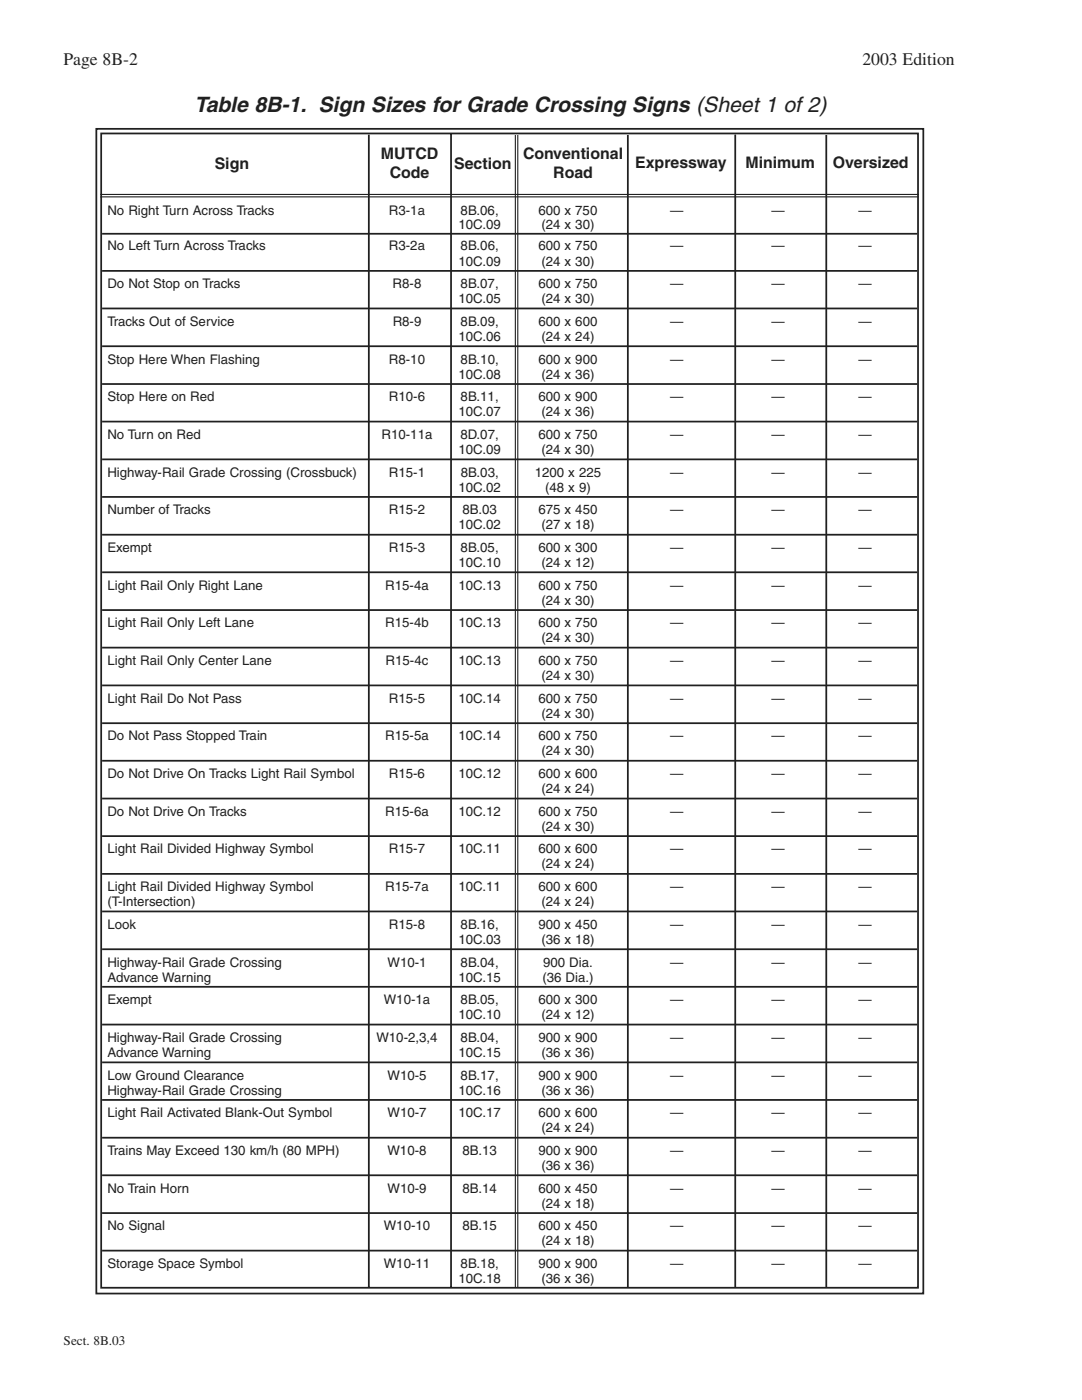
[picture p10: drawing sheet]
<svg xmlns="http://www.w3.org/2000/svg" width="216mm" height="279mm" viewBox="0 0 216 279" stroke-linecap="round" stroke-linejoin="round" font-family="sans-serif">
<defs><g id="words">
<text font-size="4.2" fill="#231f20" x="38.8" y="22.4">Table 8B-1. Sign Sizes for Grade Crossing Signs (Sheet 1 of 2)</text>
<g font-size="3.5" fill="#231f20">
<text x="12.7" y="13">Page 8B-2</text>
<text x="172.1" y="13">2003 Edition</text>
</g>
<g font-size="3.2" fill="#231f20">
<text x="42.8" y="33.6">Sign</text>
<text x="76" y="31.7">MUTCD</text>
<text x="77.8" y="35.5">Code</text>
<text x="90.6" y="33.6">Section</text>
<text x="104.4" y="31.7">Conventional</text>
<text x="110.4" y="35.5">Road</text>
<text x="126.7" y="33.6">Expressway</text>
<text x="148.7" y="33.6">Minimum</text>
<text x="166.2" y="33.6">Oversized</text>
</g>
<g font-size="2.6" fill="#231f20">
<text x="21.4" y="42.8">No Right Turn Across Tracks</text>
<text x="77.6" y="42.8">R3-1a</text>
<text x="91.5" y="45.6">10C.09</text>
<text x="91.9" y="42.8">8B.06,</text>
<text x="107.4" y="42.8">600 x 750</text>
<text x="108" y="45.6">(24 x 30)</text>
<text x="133.7" y="42.8">—</text>
<text x="153.9" y="42.8">—</text>
<text x="171.3" y="42.8">—</text>
<text x="21.4" y="50">No Left Turn Across Tracks</text>
<text x="77.6" y="50">R3-2a</text>
<text x="91.5" y="53">10C.09</text>
<text x="91.9" y="50">8B.06,</text>
<text x="107.4" y="50">600 x 750</text>
<text x="108" y="53">(24 x 30)</text>
<text x="133.8" y="50">—</text>
<text x="153.9" y="50">—</text>
<text x="171.3" y="50">—</text>
<text x="21.4" y="57.5">Do Not Stop on Tracks</text>
<text x="78.4" y="57.5">R8-8</text>
<text x="91.9" y="57.5">8B.07,</text>
<text x="107.4" y="57.5">600 x 750</text>
<text x="133.8" y="57.5">—</text>
<text x="153.9" y="57.5">—</text>
<text x="171.3" y="57.5">—</text>
<text x="21.4" y="65">Tracks Out of Service</text>
<text x="78.4" y="65">R8-9</text>
<text x="91.5" y="60.5">10C.05</text>
<text x="91.9" y="65">8B.09,</text>
<text x="107.4" y="65">600 x 600</text>
<text x="108" y="60.5">(24 x 30)</text>
<text x="133.8" y="65">—</text>
<text x="153.9" y="65">—</text>
<text x="171.3" y="65">—</text>
<text x="91.5" y="68">10C.06</text>
<text x="108" y="68">(24 x 24)</text>
<text x="21.4" y="72.6">Stop Here When Flashing</text>
<text x="77.6" y="72.6">R8-10</text>
<text x="91.5" y="75.6">10C.08</text>
<text x="91.9" y="72.6">8B.10,</text>
<text x="107.4" y="72.6">600 x 900</text>
<text x="108" y="75.6">(24 x 36)</text>
<text x="133.8" y="72.6">—</text>
<text x="153.9" y="72.6">—</text>
<text x="171.3" y="72.6">—</text>
<text x="21.4" y="80.1">Stop Here on Red</text>
<text x="77.6" y="80.1">R10-6</text>
<text x="91.5" y="83.1">10C.07</text>
<text x="91.9" y="80.1">8B.11,</text>
<text x="107.4" y="80.1">600 x 900</text>
<text x="108" y="83.1">(24 x 36)</text>
<text x="133.8" y="80.1">—</text>
<text x="153.9" y="80.1">—</text>
<text x="171.3" y="80.1">—</text>
<text x="21.4" y="87.6">No Turn on Red</text>
<text x="76.1" y="87.6">R10-11a</text>
<text x="91.9" y="87.6">8D.07,</text>
<text x="107.4" y="87.6">600 x 750</text>
<text x="133.8" y="87.6">—</text>
<text x="153.9" y="87.6">—</text>
<text x="171.3" y="87.6">—</text>
<text x="21.4" y="95.1">Highway-Rail Grade Crossing (Crossbuck)</text>
<text x="77.6" y="95.1">R15-1</text>
<text x="91.5" y="90.6">10C.09</text>
<text x="91.9" y="95.1">8B.03,</text>
<text x="106.7" y="95.1">1200 x 225</text>
<text x="108" y="90.6">(24 x 30)</text>
<text x="133.8" y="95.1">—</text>
<text x="154" y="95.1">—</text>
<text x="171.3" y="95.1">—</text>
<text x="91.5" y="98.1">10C.02</text>
<text x="108.8" y="98.1">(48 x 9)</text>
<text x="21.4" y="102.6">Number of Tracks</text>
<text x="77.6" y="102.6">R15-2</text>
<text x="91.5" y="105.6">10C.02</text>
<text x="92.3" y="102.6">8B.03</text>
<text x="107.4" y="102.6">675 x 450</text>
<text x="108" y="105.6">(27 x 18)</text>
<text x="133.8" y="102.6">—</text>
<text x="153.9" y="102.6">—</text>
<text x="171.3" y="102.6">—</text>
<text x="21.4" y="110.2">Exempt</text>
<text x="77.6" y="110.2">R15-3</text>
<text x="91.5" y="113.2">10C.10</text>
<text x="91.9" y="110.2">8B.05,</text>
<text x="107.4" y="110.2">600 x 300</text>
<text x="108" y="113.2">(24 x 12)</text>
<text x="133.7" y="110.2">—</text>
<text x="153.9" y="110.2">—</text>
<text x="171.3" y="110.2">—</text>
<text x="21.4" y="117.7">Light Rail Only Right Lane</text>
<text x="76.9" y="117.7">R15-4a</text>
<text x="91.5" y="117.7">10C.13</text>
<text x="107.4" y="117.7">600 x 750</text>
<text x="133.8" y="117.7">—</text>
<text x="154" y="117.7">—</text>
<text x="171.3" y="117.7">—</text>
<text x="21.4" y="125.2">Light Rail Only Left Lane</text>
<text x="76.9" y="125.2">R15-4b</text>
<text x="91.5" y="125.2">10C.13</text>
<text x="107.4" y="125.2">600 x 750</text>
<text x="108" y="120.7">(24 x 30)</text>
<text x="133.8" y="125.2">—</text>
<text x="154" y="125.2">—</text>
<text x="171.3" y="125.2">—</text>
<text x="108" y="128.2">(24 x 30)</text>
<text x="21.4" y="132.7">Light Rail Only Center Lane</text>
<text x="77" y="132.7">R15-4c</text>
<text x="91.5" y="132.7">10C.13</text>
<text x="107.4" y="132.7">600 x 750</text>
<text x="108" y="135.7">(24 x 30)</text>
<text x="133.8" y="132.7">—</text>
<text x="154" y="132.7">—</text>
<text x="171.3" y="132.7">—</text>
<text x="21.4" y="140.2">Light Rail Do Not Pass</text>
<text x="77.6" y="140.2">R15-5</text>
<text x="91.5" y="140.2">10C.14</text>
<text x="107.4" y="140.2">600 x 750</text>
<text x="108" y="143.2">(24 x 30)</text>
<text x="133.8" y="140.2">—</text>
<text x="153.9" y="140.2">—</text>
<text x="171.3" y="140.2">—</text>
<text x="21.4" y="147.8">Do Not Pass Stopped Train</text>
<text x="76.9" y="147.8">R15-5a</text>
<text x="91.5" y="147.8">10C.14</text>
<text x="107.4" y="147.8">600 x 750</text>
<text x="133.7" y="147.8">—</text>
<text x="153.9" y="147.8">—</text>
<text x="171.3" y="147.8">—</text>
<text x="21.4" y="155.3">Do Not Drive On Tracks Light Rail Symbol</text>
<text x="77.6" y="155.3">R15-6</text>
<text x="91.5" y="155.3">10C.12</text>
<text x="107.4" y="155.3">600 x 600</text>
<text x="108" y="150.8">(24 x 30)</text>
<text x="133.7" y="155.3">—</text>
<text x="153.9" y="155.3">—</text>
<text x="171.3" y="155.3">—</text>
<text x="108" y="158.3">(24 x 24)</text>
<text x="21.4" y="162.8">Do Not Drive On Tracks</text>
<text x="76.9" y="162.8">R15-6a</text>
<text x="91.5" y="162.8">10C.12</text>
<text x="107.4" y="162.8">600 x 750</text>
<text x="108" y="165.8">(24 x 30)</text>
<text x="133.7" y="162.8">—</text>
<text x="153.9" y="162.8">—</text>
<text x="171.3" y="162.8">—</text>
<text x="21.4" y="170.3">Light Rail Divided Highway Symbol</text>
<text x="77.6" y="170.3">R15-7</text>
<text x="91.5" y="170.3">10C.11</text>
<text x="107.4" y="170.3">600 x 600</text>
<text x="108" y="173.3">(24 x 24)</text>
<text x="133.7" y="170.3">—</text>
<text x="153.9" y="170.3">—</text>
<text x="171.3" y="170.3">—</text>
<text x="21.4" y="177.8">Light Rail Divided Highway Symbol</text>
<text x="76.9" y="177.8">R15-7a</text>
<text x="91.5" y="177.8">10C.11</text>
<text x="107.4" y="177.8">600 x 600</text>
<text x="133.7" y="177.8">—</text>
<text x="153.9" y="177.8">—</text>
<text x="171.3" y="177.8">—</text>
<text x="21.4" y="180.8">(T-Intersection)</text>
<text x="21.4" y="185.4">Look</text>
<text x="77.6" y="185.4">R15-8</text>
<text x="91.9" y="185.4">8B.16,</text>
<text x="107.4" y="185.4">900 x 450</text>
<text x="108" y="180.8">(24 x 24)</text>
<text x="133.8" y="185.4">—</text>
<text x="153.9" y="185.4">—</text>
<text x="171.3" y="185.4">—</text>
<text x="91.5" y="188.4">10C.03</text>
<text x="108" y="188.4">(36 x 18)</text>
<text x="21.4" y="195.9">Advance Warning</text>
<text x="21.4" y="192.9">Highway-Rail Grade Crossing</text>
<text x="77.3" y="192.9">W10-1</text>
<text x="91.5" y="195.9">10C.15</text>
<text x="91.9" y="192.9">8B.04,</text>
<text x="108.2" y="195.9">(36 Dia.)</text>
<text x="108.4" y="192.9">900 Dia.</text>
<text x="133.7" y="192.9">—</text>
<text x="153.9" y="192.9">—</text>
<text x="171.3" y="192.9">—</text>
<text x="21.4" y="200.4">Exempt</text>
<text x="76.6" y="200.4">W10-1a</text>
<text x="91.5" y="203.4">10C.10</text>
<text x="91.9" y="200.4">8B.05,</text>
<text x="107.4" y="200.4">600 x 300</text>
<text x="108" y="203.4">(24 x 12)</text>
<text x="133.7" y="200.4">—</text>
<text x="153.9" y="200.4">—</text>
<text x="171.3" y="200.4">—</text>
<text x="21.4" y="207.9">Highway-Rail Grade Crossing</text>
<text x="75.1" y="207.9">W10-2,3,4</text>
<text x="91.9" y="207.9">8B.04,</text>
<text x="107.4" y="207.9">900 x 900</text>
<text x="133.7" y="207.9">—</text>
<text x="153.9" y="207.9">—</text>
<text x="171.3" y="207.9">—</text>
<text x="21.4" y="210.9">Advance Warning</text>
<text x="21.4" y="215.5">Low Ground Clearance</text>
<text x="77.3" y="215.5">W10-5</text>
<text x="91.5" y="210.9">10C.15</text>
<text x="91.9" y="215.5">8B.17,</text>
<text x="107.4" y="215.5">900 x 900</text>
<text x="108" y="210.9">(36 x 36)</text>
<text x="133.7" y="215.5">—</text>
<text x="153.9" y="215.5">—</text>
<text x="171.3" y="215.5">—</text>
<text x="21.4" y="218.5">Highway-Rail Grade Crossing</text>
<text x="91.5" y="218.5">10C.16</text>
<text x="108" y="218.5">(36 x 36)</text>
<text x="21.4" y="223">Light Rail Activated Blank-Out Symbol</text>
<text x="77.3" y="223">W10-7</text>
<text x="91.5" y="223">10C.17</text>
<text x="107.4" y="223">600 x 600</text>
<text x="108" y="226">(24 x 24)</text>
<text x="133.8" y="223">—</text>
<text x="154" y="223">—</text>
<text x="171.3" y="223">—</text>
<text x="21.4" y="230.5">Trains May Exceed 130 km/h (80 MPH)</text>
<text x="77.3" y="230.5">W10-8</text>
<text x="92.3" y="230.5">8B.13</text>
<text x="107.4" y="230.5">900 x 900</text>
<text x="108" y="233.5">(36 x 36)</text>
<text x="133.7" y="230.5">—</text>
<text x="153.9" y="230.5">—</text>
<text x="171.3" y="230.5">—</text>
<text x="21.4" y="238">No Train Horn</text>
<text x="77.3" y="238">W10-9</text>
<text x="92.3" y="238">8B.14</text>
<text x="107.4" y="238">600 x 450</text>
<text x="133.7" y="238">—</text>
<text x="153.9" y="238">—</text>
<text x="171.3" y="238">—</text>
<text x="21.4" y="245.5">No Signal</text>
<text x="76.6" y="245.5">W10-10</text>
<text x="92.3" y="245.5">8B.15</text>
<text x="107.4" y="245.5">600 x 450</text>
<text x="108" y="241">(24 x 18)</text>
<text x="133.7" y="245.5">—</text>
<text x="153.9" y="245.5">—</text>
<text x="171.3" y="245.5">—</text>
<text x="108" y="248.5">(24 x 18)</text>
<text x="21.4" y="253.1">Storage Space Symbol</text>
<text x="76.6" y="253.1">W10-11</text>
<text x="91.5" y="256.1">10C.18</text>
<text x="91.9" y="253.1">8B.18,</text>
<text x="107.4" y="253.1">900 x 900</text>
<text x="108" y="256.1">(36 x 36)</text>
<text x="133.8" y="253.1">—</text>
<text x="153.9" y="253.1">—</text>
<text x="171.3" y="253.1">—</text>
<text x="12.7" y="268.5">Sect. 8B.03</text>
</g>
</g></defs>
<g fill="none" stroke="#231f20" stroke-width=".35">
<path d="M19.2 25.7h165v232.5h-165zM20.2 26.6h163v230.4h-163zM73.6 26.9v230M90 26.8v230.1M125.3 26.9v230M146.7 26.9v230M164.9 26.9v230M20.4 46.7h162.6M20.4 54.1h162.6M20.4 61.6h162.6M20.4 69.1h162.6M20.4 76.6h162.6"/>
<path d="M20.4 84.1h162.6M20.4 91.7h162.6M20.4 99.2h162.6M20.4 106.7h162.6M20.4 114.2h162.6M20.4 121.8h162.6M20.4 129.2h162.6M20.4 136.8h162.6M20.4 144.3h162.6M20.4 151.8h162.6M20.4 159.4h162.6M20.4 166.9h162.6"/>
<path d="M20.4 174.4h162.6M20.4 181.9h162.6M20.4 189.4h162.6M20.4 196.9h162.6M20.4 204.5h162.6M20.4 212h162.6M20.4 219.5h162.6M20.4 227.1h162.6M20.4 234.6h162.6M20.4 242.1h162.6M20.4 249.6h162.6"/>
</g>
<path d="M20 38.8h163.4M20 39.3h163.4M102.8 26.9v230M103.3 26.9v230" fill="none" stroke="#231f20" stroke-width=".22"/>
<use href="#words"/>
</svg>
